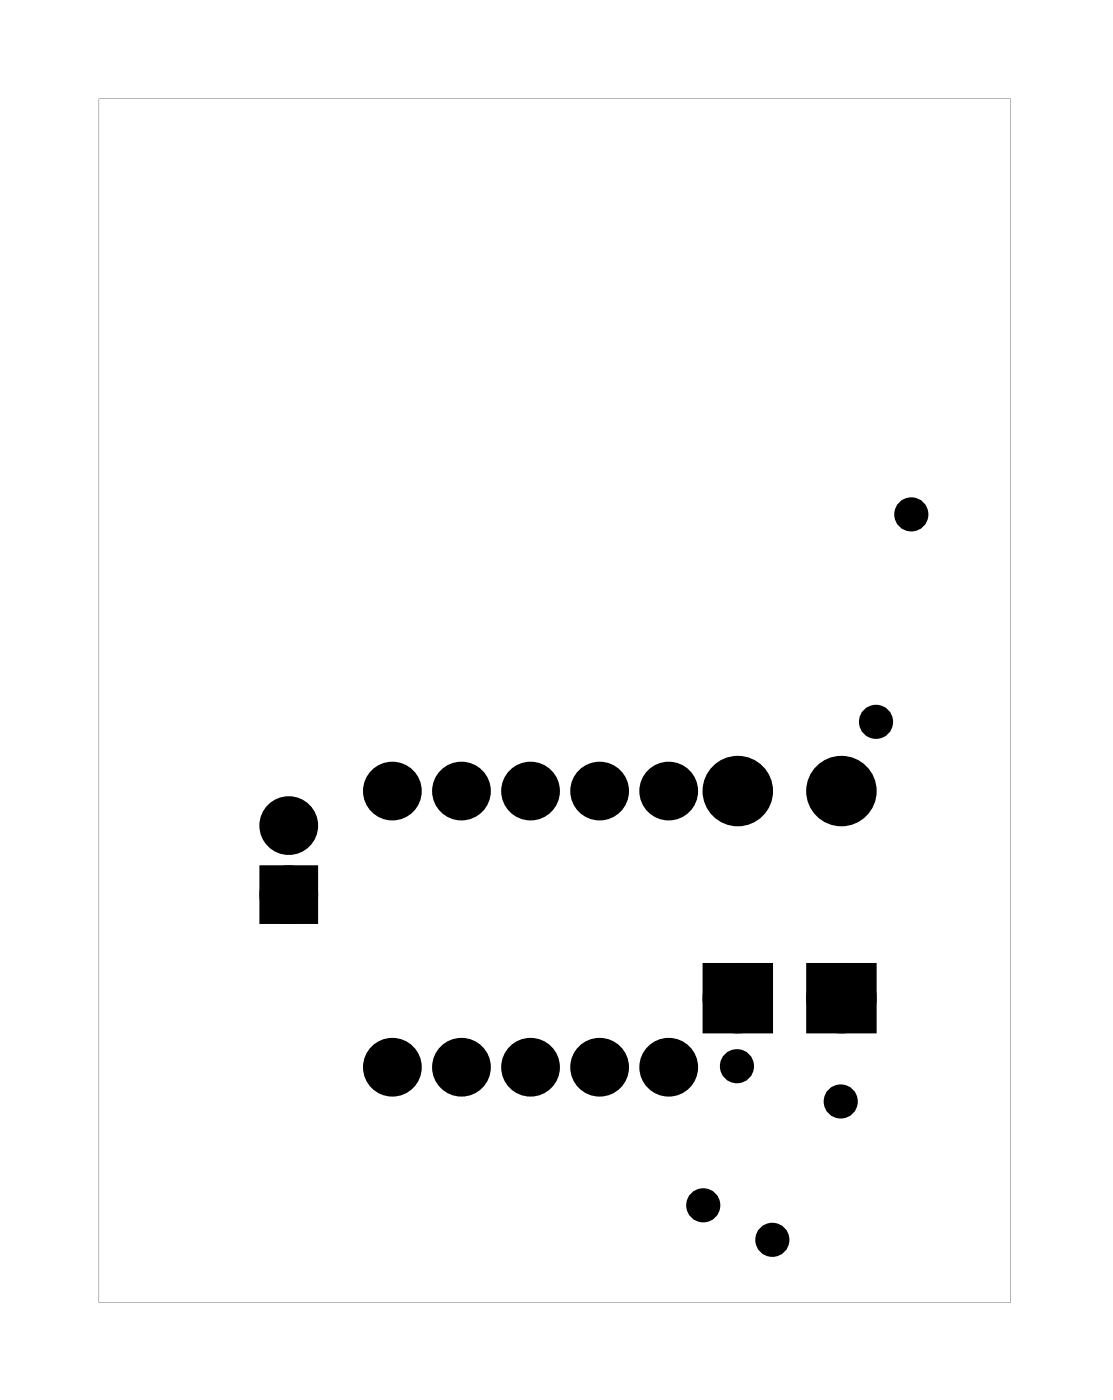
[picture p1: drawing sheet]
<svg xmlns="http://www.w3.org/2000/svg" width="41mm" height="52mm" viewBox="0 0 41 52" stroke-linecap="round" stroke-linejoin="round" font-family="sans-serif">
<g fill="#000">
<path d="M9.9 32.2h1.4v1.4h-1.4zM26.2 35.8h1.8v1.8h-1.8zM30 35.8h1.9v1.8h-1.9z"/>
<path d="M3.6 3.6h33.6v44.3h-33.6zM3.6 3.6v44.3h33.6v-44.3z"/>
</g>
<g fill="#000">
<circle cx="33.5" cy="18.9" r=".35"/>
<circle cx="10.6" cy="32.9" r=".7"/>
<circle cx="10.6" cy="30.4" r=".7"/>
<circle cx="14.4" cy="39.3" r=".7"/>
<circle cx="14.4" cy="29.1" r=".7"/>
<circle cx="17" cy="39.3" r=".7"/>
<circle cx="17" cy="29.1" r=".7"/>
<circle cx="19.5" cy="39.3" r=".7"/>
<circle cx="19.5" cy="29.1" r=".7"/>
<circle cx="22" cy="29.1" r=".7"/>
<circle cx="22" cy="39.3" r=".7"/>
<circle cx="24.6" cy="39.3" r=".7"/>
<circle cx="24.6" cy="29.1" r=".7"/>
<circle cx="27.1" cy="39.2" r=".35"/>
<circle cx="27.1" cy="36.7" r=".91"/>
<circle cx="27.1" cy="29.1" r=".91"/>
<circle cx="30.9" cy="36.7" r=".91"/>
<circle cx="30.9" cy="29.1" r=".91"/>
<circle cx="32.2" cy="26.6" r=".35"/>
<circle cx="25.9" cy="44.3" r=".35"/>
<circle cx="28.4" cy="45.6" r=".35"/>
<circle cx="30.9" cy="40.5" r=".35"/>
</g>
<g fill="none" stroke="#000" stroke-width=".55">
<circle cx="33.5" cy="18.9" r=".35"/>
<circle cx="27.1" cy="39.2" r=".35"/>
<circle cx="32.2" cy="26.6" r=".35"/>
<circle cx="25.9" cy="44.3" r=".35"/>
<circle cx="28.4" cy="45.6" r=".35"/>
<circle cx="30.9" cy="40.5" r=".35"/>
</g>
<g fill="none" stroke="#000" stroke-width=".76" stroke-linecap="butt">
<path d="M9.9 32.2h1.4v1.4h-1.4zM26.2 35.8h1.8v1.8h-1.8zM30 35.8h1.9v1.8h-1.9z"/>
<circle cx="10.6" cy="30.4" r=".7"/>
<circle cx="10.6" cy="32.9" r=".7"/>
<circle cx="14.4" cy="29.1" r=".7"/>
<circle cx="14.4" cy="39.3" r=".7"/>
<circle cx="17" cy="29.1" r=".7"/>
<circle cx="17" cy="39.3" r=".7"/>
<circle cx="19.5" cy="29.1" r=".7"/>
<circle cx="19.5" cy="39.3" r=".7"/>
<circle cx="22" cy="29.1" r=".7"/>
<circle cx="22" cy="39.3" r=".7"/>
<circle cx="24.6" cy="29.1" r=".7"/>
<circle cx="24.6" cy="39.3" r=".7"/>
<circle cx="27.1" cy="36.7" r=".91"/>
<circle cx="27.1" cy="29.1" r=".91"/>
<circle cx="30.9" cy="36.7" r=".91"/>
<circle cx="30.9" cy="29.1" r=".91"/>
</g>
</svg>
